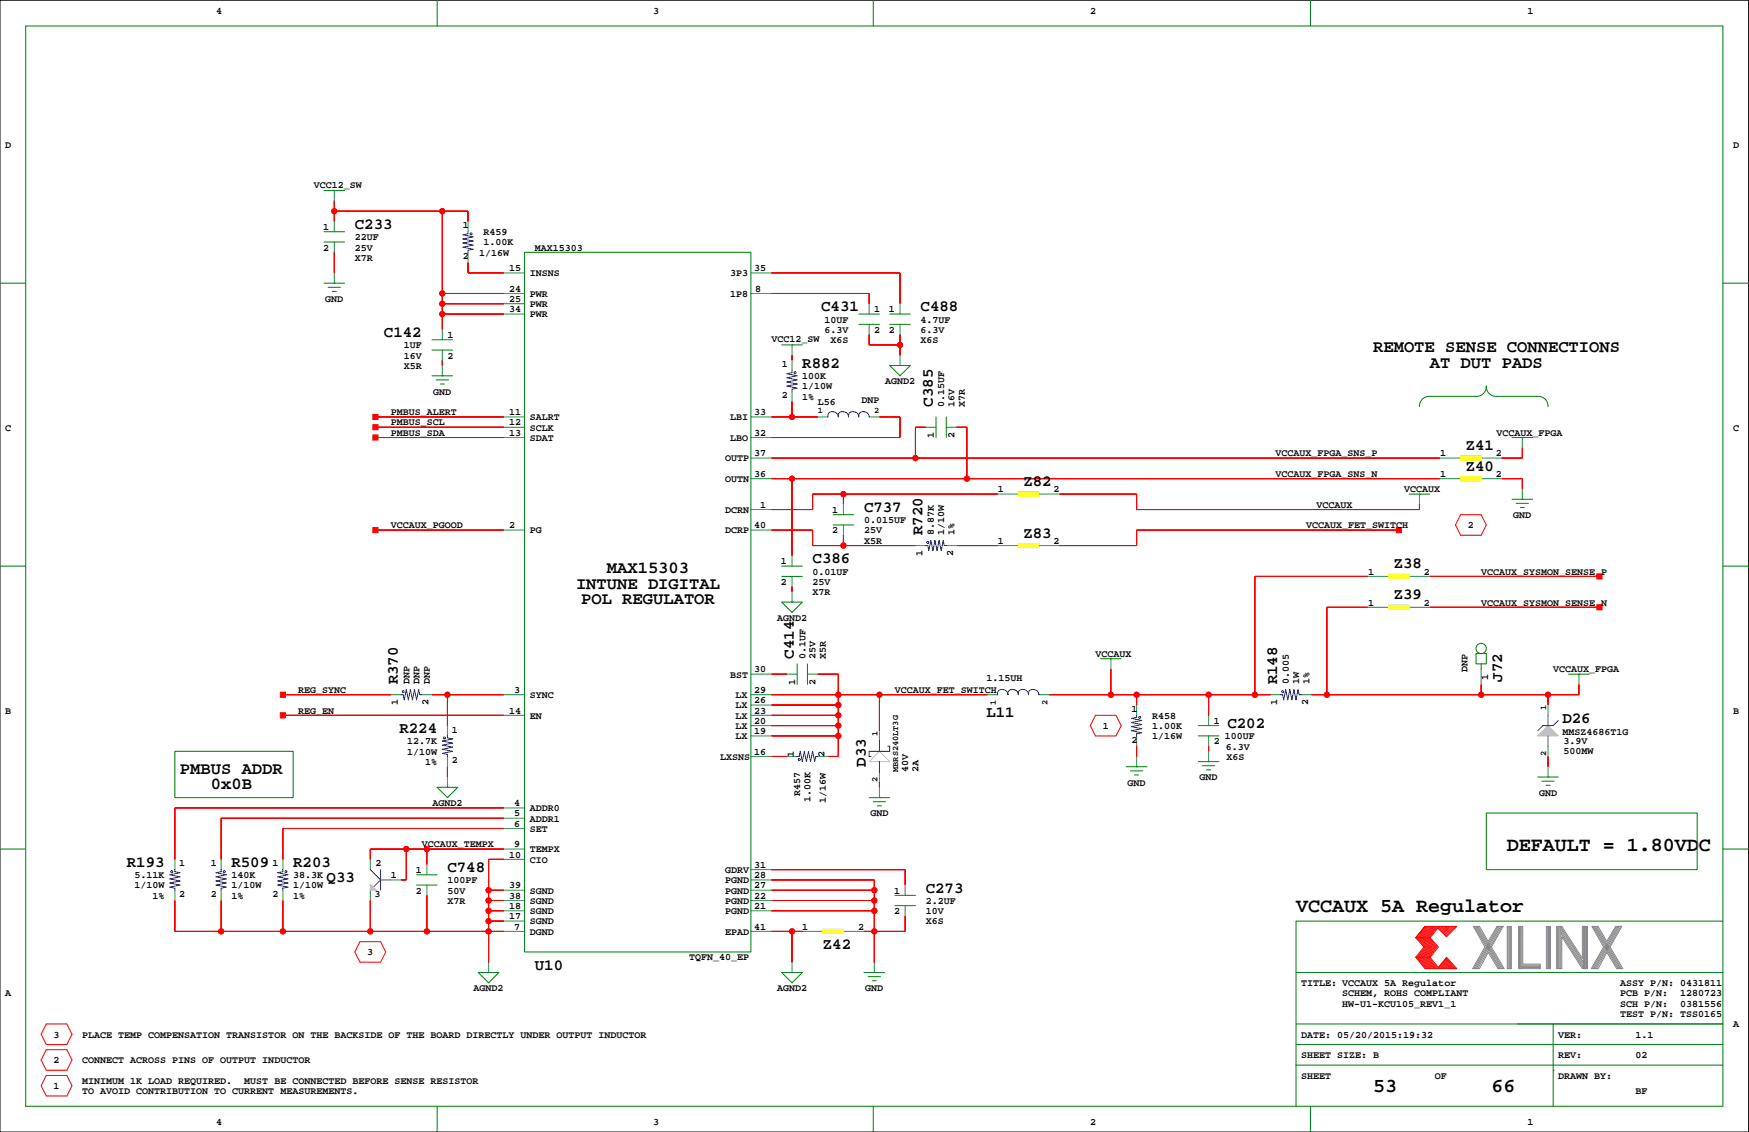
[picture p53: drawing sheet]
<svg xmlns="http://www.w3.org/2000/svg" width="432mm" height="279mm" viewBox="0 0 432 279" stroke-linecap="round" stroke-linejoin="round" font-family="sans-serif">
<defs><g id="words">
<g font-size="4.9">
<text x="372" y="210">DEFAULT = 1.80VDC</text>
<text x="320" y="225.2">VCCAUX 5A Regulator</text>
<text x="339" y="269.6">53</text>
<text x="368.2" y="269.6">66</text>
</g>
<g font-size="4.2">
<text x="339" y="86.9">REMOTE SENSE CONNECTIONS</text>
<text x="353" y="90.7">AT DUT PADS</text>
<text x="149.8" y="141.5">MAX15303</text>
<text x="142.2" y="145.3">INTUNE DIGITAL</text>
<text x="143.5" y="149.1">POL REGULATOR</text>
<text x="44.4" y="191">PMBUS ADDR</text>
<text x="52.1" y="194.8">0x0B</text>
</g>
<g font-size="3.9">
<text x="87.6" y="56.5">C233</text>
<text x="202.7" y="76.8">C431</text>
<text x="227.3" y="76.8">C488</text>
<text x="94.8" y="83.2">C142</text>
<text x="198.1" y="90.8">R882</text>
<text x="230.3" y="100.4" transform="rotate(-90 230.3 100.4)">C385</text>
<text x="361.9" y="111.1">Z41</text>
<text x="252.7" y="120">Z82</text>
<text x="361.9" y="116.2">Z40</text>
<text x="213.3" y="126.3">C737</text>
<text x="227.7" y="132.1" transform="rotate(-90 227.7 132.1)">R720</text>
<text x="252.7" y="132.7">Z83</text>
<text x="200.6" y="139">C386</text>
<text x="344.1" y="140.3">Z38</text>
<text x="344.1" y="147.9">Z39</text>
<text x="196" y="162.6" transform="rotate(-90 196 162.6)">C414</text>
<text x="98.2" y="168.9" transform="rotate(-90 98.2 168.9)">R370</text>
<text x="315.3" y="168.9" transform="rotate(-90 315.3 168.9)">R148</text>
<text x="370.9" y="168.3" transform="rotate(-90 370.9 168.3)">J72</text>
<text x="243.5" y="176.9">L11</text>
<text x="303" y="179.7">C202</text>
<text x="385.7" y="178.5">D26</text>
<text x="98.6" y="180.9">R224</text>
<text x="213.8" y="189.3" transform="rotate(-90 213.8 189.3)">D33</text>
<text x="31.3" y="214">R193</text>
<text x="57.1" y="214">R509</text>
<text x="72.4" y="214">R203</text>
<text x="110.5" y="215.2">C748</text>
<text x="80.6" y="217.8">Q33</text>
<text x="228.5" y="220.3">C273</text>
<text x="132" y="239.3">U10</text>
<text x="203.2" y="234.3">Z42</text>
</g>
<g font-size="2.5">
<text x="53.3" y="3.4">4</text>
<text x="161.3" y="3.4">3</text>
<text x="269.2" y="3.4">2</text>
<text x="377.1" y="3.4">1</text>
<text x="1.3" y="36.4">D</text>
<text x="427.9" y="36.4">D</text>
<text x="77.5" y="46.3">VCC12_SW</text>
<text x="79.8" y="56.8">1</text>
<text x="87.6" y="59.3">22UF</text>
<text x="114.3" y="56.4">1</text>
<text x="119.4" y="58">R459</text>
<text x="79.8" y="61.8">2</text>
<text x="87.6" y="61.8">25V</text>
<text x="87.6" y="64.4">X7R</text>
<text x="114.3" y="64">2</text>
<text x="118.3" y="63.1">1/16W</text>
<text x="119.4" y="60.6">1.00K</text>
<text x="132" y="61.8">MAX15303</text>
<text x="125.7" y="72">24</text>
<text x="125.7" y="66.9">15</text>
<text x="130.8" y="68.2">INSNS</text>
<text x="180.3" y="68.2">3P3</text>
<text x="186.2" y="66.9">35</text>
<text x="186.4" y="72">8</text>
<text x="80.3" y="74.5">GND</text>
<text x="125.7" y="77.1">34</text>
<text x="125.7" y="74.5">25</text>
<text x="130.8" y="73.3">PWR</text>
<text x="130.8" y="75.8">PWR</text>
<text x="180.3" y="73.3">1P8</text>
<text x="215.9" y="77.1">1</text>
<text x="219.4" y="77.1">1</text>
<text x="110.5" y="83.4">1</text>
<text x="130.8" y="78.3">PWR</text>
<text x="203.6" y="79.6">10UF</text>
<text x="203.6" y="82.2">6.3V</text>
<text x="215.9" y="82.2">2</text>
<text x="219.4" y="82.2">2</text>
<text x="227.3" y="79.6">4.7UF</text>
<text x="227.3" y="82.2">6.3V</text>
<text x="99.7" y="86">1UF</text>
<text x="99.7" y="88.5">16V</text>
<text x="110.5" y="88.5">2</text>
<text x="190.5" y="84.4">VCC12_SW</text>
<text x="205.1" y="84.7">X6S</text>
<text x="227.3" y="84.7">X6S</text>
<text x="99.7" y="91">X5R</text>
<text x="193" y="90.7">1</text>
<text x="198.1" y="93.6">100K</text>
<text x="218.5" y="94.9">AGND2</text>
<text x="107" y="97.4">GND</text>
<text x="193" y="98.3">2</text>
<text x="198.1" y="96.1">1/10W</text>
<text x="198.1" y="98.7">1%</text>
<text x="201.9" y="99.9">L56</text>
<text x="212.7" y="99.6">DNP</text>
<text x="233.1" y="100.4" transform="rotate(-90 233.1 100.4)">0.15UF</text>
<text x="235.6" y="100.4" transform="rotate(-90 235.6 100.4)">16V</text>
<text x="238.2" y="100.4" transform="rotate(-90 238.2 100.4)">X7R</text>
<text x="1.3" y="106.3">C</text>
<text x="96.5" y="105">PMBUS_SCL</text>
<text x="96.5" y="107.5">PMBUS_SDA</text>
<text x="96.5" y="102.5">PMBUS_ALERT</text>
<text x="125.7" y="102.5">11</text>
<text x="125.7" y="107.5">13</text>
<text x="125.7" y="105">12</text>
<text x="130.8" y="106.3">SCLK</text>
<text x="130.8" y="103.7">SALRT</text>
<text x="180.3" y="103.7">LBI</text>
<text x="186.2" y="107.5">32</text>
<text x="186.2" y="102.5">33</text>
<text x="369.5" y="107.5">VCCAUX_FPGA</text>
<text x="427.9" y="106.3">C</text>
<text x="130.8" y="108.8">SDAT</text>
<text x="179" y="113.9">OUTP</text>
<text x="180.3" y="108.8">LBO</text>
<text x="186.2" y="112.6">37</text>
<text x="230.6" y="108.2" transform="rotate(-90 230.6 108.2)">1</text>
<text x="235.6" y="108.2" transform="rotate(-90 235.6 108.2)">2</text>
<text x="314.9" y="112.6">VCCAUX_FPGA_SNS_P</text>
<text x="355.5" y="112.6">1</text>
<text x="369.3" y="112.6">2</text>
<text x="179" y="119">OUTN</text>
<text x="186.2" y="117.7">36</text>
<text x="314.9" y="117.7">VCCAUX_FPGA_SNS_N</text>
<text x="355.5" y="117.7">1</text>
<text x="369.3" y="117.7">2</text>
<text x="187.7" y="125.3">1</text>
<text x="246.3" y="121.5">1</text>
<text x="260.1" y="121.5">2</text>
<text x="325" y="125.3">VCCAUX</text>
<text x="346.6" y="121.5">VCCAUX</text>
<text x="96.5" y="130.4">VCCAUX_PGOOD</text>
<text x="125.7" y="130.4">2</text>
<text x="130.8" y="131.7">PG</text>
<text x="179" y="126.6">DCRN</text>
<text x="179" y="131.7">DCRP</text>
<text x="186.2" y="130.4">40</text>
<text x="205.5" y="131.7">2</text>
<text x="205.5" y="126.6">1</text>
<text x="213.3" y="129.1">0.015UF</text>
<text x="213.3" y="131.7">25V</text>
<text x="322.5" y="130.4">VCCAUX_FET_SWITCH</text>
<text x="362.4" y="130.4">2</text>
<text x="373.6" y="127.9">GND</text>
<text x="213.3" y="134.2">X5R</text>
<text x="227.7" y="137.2" transform="rotate(-90 227.7 137.2)">1</text>
<text x="230.6" y="132.1" transform="rotate(-90 230.6 132.1)">8.87K</text>
<text x="233.1" y="132.1" transform="rotate(-90 233.1 132.1)">1/10W</text>
<text x="235.3" y="137.2" transform="rotate(-90 235.3 137.2)">2</text>
<text x="235.6" y="132.1" transform="rotate(-90 235.6 132.1)">1%</text>
<text x="246.3" y="134.2">1</text>
<text x="260.1" y="134.2">2</text>
<text x="192.8" y="139.3">1</text>
<text x="200.6" y="141.8">0.01UF</text>
<text x="337.7" y="141.8">1</text>
<text x="351.5" y="141.8">2</text>
<text x="365.7" y="141.8">VCCAUX_SYSMON_SENSE_P</text>
<text x="192.8" y="144.4">2</text>
<text x="200.6" y="144.4">25V</text>
<text x="200.6" y="146.9">X7R</text>
<text x="337.7" y="149.4">1</text>
<text x="351.5" y="149.4">2</text>
<text x="365.7" y="149.4">VCCAUX_SYSMON_SENSE_N</text>
<text x="191.8" y="153.3">AGND2</text>
<text x="180.3" y="167.2">BST</text>
<text x="186.2" y="166">30</text>
<text x="198.8" y="162.6" transform="rotate(-90 198.8 162.6)">0.1UF</text>
<text x="201.4" y="162.6" transform="rotate(-90 201.4 162.6)">25V</text>
<text x="203.9" y="162.6" transform="rotate(-90 203.9 162.6)">X5R</text>
<text x="243.5" y="168">1.15UH</text>
<text x="270.4" y="162.1">VCCAUX</text>
<text x="362.3" y="165.8" transform="rotate(-90 362.3 165.8)">DNP</text>
<text x="367.4" y="167.9" transform="rotate(-90 367.4 167.9)">1</text>
<text x="383.5" y="166">VCCAUX_FPGA</text>
<text x="73.6" y="171">REG_SYNC</text>
<text x="101.1" y="168.9" transform="rotate(-90 101.1 168.9)">DNP</text>
<text x="103.6" y="168.9" transform="rotate(-90 103.6 168.9)">DNP</text>
<text x="106.1" y="168.9" transform="rotate(-90 106.1 168.9)">DNP</text>
<text x="127" y="171">3</text>
<text x="130.8" y="172.3">SYNC</text>
<text x="181.6" y="172.3">LX</text>
<text x="186.2" y="173.6">26</text>
<text x="186.2" y="171">29</text>
<text x="196.3" y="169.1" transform="rotate(-90 196.3 169.1)">1</text>
<text x="201.4" y="169.1" transform="rotate(-90 201.4 169.1)">2</text>
<text x="220.9" y="171">VCCAUX_FET_SWITCH</text>
<text x="318.2" y="168.9" transform="rotate(-90 318.2 168.9)">0.005</text>
<text x="320.7" y="168.9" transform="rotate(-90 320.7 168.9)">1W</text>
<text x="323.3" y="168.9" transform="rotate(-90 323.3 168.9)">1%</text>
<text x="1.3" y="176.1">B</text>
<text x="73.6" y="176.1">REG_EN</text>
<text x="98.2" y="174" transform="rotate(-90 98.2 174)">1</text>
<text x="105.8" y="174" transform="rotate(-90 105.8 174)">2</text>
<text x="125.7" y="176.1">14</text>
<text x="130.8" y="177.4">EN</text>
<text x="181.6" y="179.9">LX</text>
<text x="181.6" y="177.4">LX</text>
<text x="181.6" y="174.8">LX</text>
<text x="186.2" y="178.7">20</text>
<text x="186.2" y="176.1">23</text>
<text x="272.2" y="179.9">1</text>
<text x="279.3" y="175.7">1</text>
<text x="284.4" y="177.4">R458</text>
<text x="284.4" y="179.9">1.00K</text>
<text x="299.7" y="178.7">1</text>
<text x="315.3" y="174" transform="rotate(-90 315.3 174)">1</text>
<text x="322.9" y="174" transform="rotate(-90 322.9 174)">2</text>
<text x="427.9" y="176.1">B</text>
<text x="100.5" y="183.7">12.7K</text>
<text x="111.5" y="180.8">1</text>
<text x="181.6" y="182.5">LX</text>
<text x="186.2" y="181.2">19</text>
<text x="279.3" y="183.4">2</text>
<text x="284.4" y="182.5">1/16W</text>
<text x="299.7" y="183.7">2</text>
<text x="302.4" y="182.5">100UF</text>
<text x="302.6" y="185">6.3V</text>
<text x="385.7" y="181.3">MMSZ4686T1G</text>
<text x="386" y="183.6">3.9V</text>
<text x="100.5" y="186.3">1/10W</text>
<text x="105" y="188.8">1%</text>
<text x="111.5" y="188.4">2</text>
<text x="177.8" y="187.5">LXSNS</text>
<text x="186.2" y="186.3">16</text>
<text x="196" y="186.9" transform="rotate(-90 196 186.9)">1</text>
<text x="203.6" y="186.9" transform="rotate(-90 203.6 186.9)">2</text>
<text x="224.2" y="190.5" transform="rotate(-90 224.2 190.5)">40V</text>
<text x="226.8" y="190.5" transform="rotate(-90 226.8 190.5)">2A</text>
<text x="302.8" y="187.5">X6S</text>
<text x="386" y="186.2">500MW</text>
<text x="197.6" y="196.4" transform="rotate(-90 197.6 196.4)">R457</text>
<text x="200.1" y="197.9" transform="rotate(-90 200.1 197.9)">1.00K</text>
<text x="278.4" y="193.9">GND</text>
<text x="296.2" y="192.6">GND</text>
<text x="380" y="196.4">GND</text>
<text x="106.8" y="199">AGND2</text>
<text x="127" y="199">4</text>
<text x="127" y="201.5">5</text>
<text x="130.8" y="202.8">ADDR1</text>
<text x="130.8" y="200.2">ADDR0</text>
<text x="203.9" y="198.1" transform="rotate(-90 203.9 198.1)">1/16W</text>
<text x="214.9" y="201.5">GND</text>
<text x="104.1" y="209.1">VCCAUX_TEMPX</text>
<text x="127" y="209.1">9</text>
<text x="127" y="204">6</text>
<text x="130.8" y="205.3">SET</text>
<text x="44.2" y="213.8">1</text>
<text x="52.1" y="213.8">1</text>
<text x="67.3" y="213.8">1</text>
<text x="92.7" y="213.8">2</text>
<text x="102.6" y="215.5">1</text>
<text x="125.7" y="211.7">10</text>
<text x="130.8" y="210.4">TEMPX</text>
<text x="130.8" y="212.9">CIO</text>
<text x="179" y="215.5">GDRV</text>
<text x="186.2" y="214.2">31</text>
<text x="33.2" y="216.7">5.11K</text>
<text x="33.2" y="219.3">1/10W</text>
<text x="37.7" y="221.8">1%</text>
<text x="44.2" y="221.5">2</text>
<text x="52.1" y="221.5">2</text>
<text x="57.1" y="221.8">1%</text>
<text x="57.1" y="219.3">1/10W</text>
<text x="57.1" y="216.7">140K</text>
<text x="67.3" y="221.5">2</text>
<text x="72.4" y="216.7">38.3K</text>
<text x="72.4" y="219.3">1/10W</text>
<text x="72.4" y="221.8">1%</text>
<text x="92.5" y="221.5">3</text>
<text x="96.5" y="216.7">1</text>
<text x="102.6" y="220.6">2</text>
<text x="110.5" y="220.6">50V</text>
<text x="110.5" y="218">100PF</text>
<text x="125.7" y="221.8">38</text>
<text x="125.7" y="219.3">39</text>
<text x="130.8" y="220.6">SGND</text>
<text x="179" y="220.6">PGND</text>
<text x="179" y="218">PGND</text>
<text x="186.2" y="216.7">28</text>
<text x="186.2" y="219.3">27</text>
<text x="186.2" y="221.8">22</text>
<text x="220.7" y="220.6">1</text>
<text x="110.5" y="223.1">X7R</text>
<text x="125.7" y="226.9">17</text>
<text x="125.7" y="224.4">18</text>
<text x="130.8" y="225.6">SGND</text>
<text x="130.8" y="223.1">SGND</text>
<text x="179" y="225.6">PGND</text>
<text x="179" y="223.1">PGND</text>
<text x="186.2" y="224.4">21</text>
<text x="220.7" y="225.6">2</text>
<text x="228.5" y="223.1">2.2UF</text>
<text x="228.5" y="225.6">10V</text>
<text x="127" y="229.4">7</text>
<text x="130.8" y="230.7">DGND</text>
<text x="130.8" y="228.2">SGND</text>
<text x="179" y="230.7">EPAD</text>
<text x="186.2" y="229.4">41</text>
<text x="198.1" y="229.4">1</text>
<text x="211.8" y="229.4">2</text>
<text x="228.5" y="228.2">X6S</text>
<text x="90.7" y="235.8">3</text>
<text x="170.1" y="237.1">TQFN_40_EP</text>
<text x="1.3" y="245.9">A</text>
<text x="116.9" y="244.7">AGND2</text>
<text x="191.8" y="244.7">AGND2</text>
<text x="213.6" y="244.7">GND</text>
<text x="321.2" y="243.4">TITLE: VCCAUX 5A Regulator</text>
<text x="331.4" y="245.9">SCHEM, ROHS COMPLIANT</text>
<text x="400" y="243.4">ASSY P/N: 0431811</text>
<text x="400" y="245.9">PCB P/N:</text>
<text x="414.8" y="245.9">1280723</text>
<text x="331.4" y="248.5">HW-U1-KCU105_REV1_1</text>
<text x="400" y="251">TEST P/N: TSS0165</text>
<text x="400" y="248.5">SCH P/N:</text>
<text x="414.8" y="248.5">0381556</text>
<text x="13.2" y="256.1">3</text>
<text x="20.3" y="256.1">PLACE TEMP COMPENSATION TRANSISTOR ON THE BACKSIDE OF THE BOARD DIRECTLY UNDER OUTPUT INDUCTOR</text>
<text x="321.2" y="256.1">DATE: 05/20/2015:19:32</text>
<text x="384.7" y="256.1">VER:</text>
<text x="403.8" y="256.1">1.1</text>
<text x="427.9" y="253.6">A</text>
<text x="13.2" y="262.5">2</text>
<text x="20.3" y="262.5">CONNECT ACROSS PINS OF OUTPUT INDUCTOR</text>
<text x="321.2" y="261.2">SHEET SIZE: B</text>
<text x="384.7" y="261.2">REV:</text>
<text x="403.8" y="261.2">02</text>
<text x="13.2" y="268.8">1</text>
<text x="20.3" y="267.5">MINIMUM 1K LOAD REQUIRED.</text>
<text x="60.3" y="267.5">MUST BE CONNECTED BEFORE SENSE RESISTOR</text>
<text x="321.2" y="266.3">SHEET</text>
<text x="354.2" y="266.3">OF</text>
<text x="384.7" y="266.3">DRAWN BY:</text>
<text x="20.3" y="270.1">TO AVOID CONTRIBUTION TO CURRENT MEASUREMENTS.</text>
<text x="403.8" y="270.1">BF</text>
<text x="53.3" y="277.7">4</text>
<text x="161.3" y="277.7">3</text>
<text x="269.2" y="277.7">2</text>
<text x="377.1" y="277.7">1</text>
</g>
<g font-size="2.1">
<text x="201.9" y="101.9">1</text>
<text x="215.9" y="101.9">2</text>
<text x="245.9" y="174" transform="rotate(-90 245.9 174)">1</text>
<text x="258.6" y="174" transform="rotate(-90 258.6 174)">2</text>
<text x="381.7" y="175.3" transform="rotate(-90 381.7 175.3)">1</text>
<text x="216.7" y="181.6" transform="rotate(-90 216.7 181.6)">1</text>
<text x="221.8" y="190.5" transform="rotate(-90 221.8 190.5)">MBRS240LT3G</text>
<text x="381.7" y="186.7" transform="rotate(-90 381.7 186.7)">2</text>
<text x="216.7" y="193.1" transform="rotate(-90 216.7 193.1)">2</text>
</g>
</g></defs>
<path d="M0 .1h431.7v279.3h-431.7z" fill="none" stroke="#000" stroke-width=".25"/>
<g fill="none" stroke="#008000" stroke-width=".25">
<path d="M6.3 6.4h419.1v266.7h-419.1zM107.9 .1v6.3M215.6 .1v6.3M323.5 .1v6.3M80 47h5.1M80 59.7h5.1M80 57.2h5.1M82.5 47h.1M0 69.9h6.3M80 69.9h5.1M81 70.9h3.1M82 71.9h1"/>
<path d="M82.5 69.9h.1M129.5 62.3h55.9v172.7h-55.9zM212 77.5h5.1M219.7 77.5h5M425.4 69.9h6.3M106.7 92.8h5M106.7 86.4h5M106.7 83.9h5M107.7 93.8h3M108.7 94.8h1M109.2 92.8h.1M193 85.1h5.1"/>
<path d="M195.5 85.1h.1M212 80.1h5.1M219.7 90.2h5l-2.5 2.6zM219.7 80.1h5M222.2 90.2h.1M231.1 102.9v5.1M233.6 102.9v5.1M350.4 100.4a2.42 2.42 0 0 1 2.6-2.6h11.4a2.42 2.42 0 0 0 2.5-2.5 2.42 2.42 0 0 0 2.6 2.5h10.1a2.42 2.42 0 0 1 2.6 2.6M373.3 108h5.1M375.8 108h.1M0 139.7h6.3M193 139.7h5.1"/>
<path d="M205.7 129.6h5.1M205.7 127h5.1M347.9 122h5.1M350.4 122h.1M373.3 123.2h5.1M374.3 124.2h3.1M375.3 125.3h1M375.8 123.2h.1M425.4 139.7h6.3M193 148.6h5.1l-2.6 2.6zM193 142.3h5.1M195.5 148.6h.1"/>
<path d="M196.8 163.9v5M199.3 163.9v5M271.7 162.6h5.1M274.3 162.6h.1M295.8 179.1h5.1M364.4 161.3h2.5v2.6h-2.5zM365.7 163.9v1.2M387.3 166.4h5M389.8 166.4h.1M43.2 185.4h29.2v11.5h-29.2zM107.9 194.3h5.1l-2.5 2.6zM110.5 194.3h.1"/>
<path d="M214.6 196.9h5.1M215.6 197.9h3M216.6 198.9h1M217.1 196.9h.1M278.1 189.3h5M279.1 190.3h3M280.1 191.3h1M280.6 189.3h.1M295.8 188h5.1M295.8 181.6h5.1M296.9 189h3M297.9 190h1"/>
<path d="M298.4 188h.1M379.6 191.8h5.1M380.7 192.8h3M381.7 193.8h1M382.2 191.8h.1M0 209.6h6.3M102.8 218.5h5.1M102.8 215.9h5.1M366.9 200.7h52.1v13.9h-52.1zM425.4 209.6h6.3M220.9 223.5h5.1M220.9 221h5.1"/>
<path d="M425.4 227.3h-105.4v35.6M118.1 240h5.1l-2.6 2.6zM120.6 240h.1M193 240h5.1l-2.6 2.6zM195.5 240h.1M213.3 240h5.1M214.3 241.1h3.1M215.3 242.1h1.1M215.9 240h.1M320 257.8h105.4M320 252.7h105.4M320 240h105.4"/>
<path d="M383.5 252.7v20.4M107.9 273.1v6.3M215.6 273.1v6.3M320 262.9v10.2M320 262.9h105.4M323.5 273.1v6.3M383.5 264.2h.1"/>
<circle cx="365.7" cy="160" r="1.27"/>
</g>
<g fill="none" stroke="#f00" stroke-width=".25">
<path d="M82.5 49.6v5.1M82.5 52.1h33v2.6M109.2 52.1v29.2M82.5 62.3v5.1M109.2 72.4h15.2M109.2 75h15.2M109.2 77.5h15.2M115.5 64.8v2.6h8.9M190.5 67.4h31.7v7.6M190.5 72.4h24.1v2.6M109.2 88.9v1.3M195.5 87.7v1.2"/>
<path d="M195.5 99.1v3.8M214.6 82.6v2.5h7.6M222.2 82.6v5.1M92.7 108h31.7M92.7 102.9h31.7M92.7 105.4h31.7M190.5 102.9h11.4M190.5 118.1h165M190.5 113.1h165M195.5 118.1v19.1M217.1 102.9h5.1v5.1h-31.7M228.5 105.4h-2.5v7.7"/>
<path d="M236.2 105.4h2.5v12.7M370.8 118.1h5v2.6M375.8 110.5v2.6h-5M92.7 130.8h31.7M190.5 130.8h10.1v3.9h25.4M208.2 122v2.5M208.2 132.1v2.6M236.2 134.7h10.1M246.3 122h-45.7v3.8h-10.1M261.6 122h19v3.8h69.8v-1.3M345.4 130.8h-64.8v3.9h-19M360.6 127h5.1l1.2 2.6-1.2 2.5h-5.1l-1.3-2.5z"/>
<path d="M195.5 144.8v1.3M337.7 149.9h-10.1v21.6M337.7 142.3h-27.9v29.2M353 149.9h41.9M353 142.3h41.9M69.8 176.6h54.6M69.8 171.5h26.7M106.7 171.5h17.7M110.5 171.5v7.6M190.5 176.6h16.5M190.5 166.4h3.8M190.5 171.5h53.3"/>
<path d="M190.5 174h16.5M190.5 179.1h16.5M201.9 166.4h5.1v20.3h-2.6M217.1 171.5v8.9M259 171.5h54.6M270.4 176.6h5.1l1.3 2.5-1.3 2.5h-5.1l-1.2-2.5zM274.3 165.1v6.4M280.6 171.5v2.5M298.4 171.5v5.1M365.7 168.9v2.6M382.2 171.5v2.5M389.8 168.9v2.6h-66"/>
<path d="M110.5 189.3v2.5M124.4 199.4h-81.2v12.7M190.5 181.6h16.5M190.5 186.7h3.8M217.1 193.1v1.2M280.6 184.2v2.5M298.4 184.2v1.2M382.2 186.7v2.6M100.3 209.6v7.6h-1.3M105.4 209.6v3.8M120.6 219.7h3.8M124.4 204.5h-54.6v7.6"/>
<path d="M124.4 201.9h-69.8v10.2M124.4 209.6h-33v2.5M124.4 212.1h-3.8v25.4M190.5 214.6h33v3.9M190.5 219.7h25.4M190.5 217.2h25.4v20.3M43.2 222.3v7.6h81.2M54.6 222.3v7.6M69.8 222.3v7.6M88.9 232.4h5.1l1.2 2.6-1.2 2.5h-5.1l-1.3-2.5zM91.4 222.3v7.6M105.4 221v8.9"/>
<path d="M120.6 224.8h3.8M120.6 222.3h3.8M120.6 227.3h3.8M190.5 229.9h7.6M190.5 224.8h25.4M190.5 222.3h25.4M195.5 229.9v7.6M223.5 226.1v3.8h-10.2M349.5 236.3h3.6M349.9 231.5l1.9 2.2-2 2.6 2.2 2.8M350.1 236.3l2.2 2.8M350.2 231.5l1.9 2.3-2 2.5"/>
<path d="M350.4 236.3l2.2 2.8M350.5 231.5l1.9 2.3-2 2.5M350.6 236.3l2.3 2.7M350.8 231.5l1.9 2.3-2 2.5M351 236.3l2.2 2.8M351.1 231.5l1.9 2.3-2 2.5M351.3 236.3l2.2 2.8M351.4 231.5l1.9 2.3-2 2.5M351.6 236.3l2.2 2.8M351.7 231.5l1.9 2.2M351.8 228.7l-2.3 2.8 2.3-2.8h7.9l-2.6 2.5-2.1-2.1-1.9 2.4 2 2.2-2 2.6 2 2.5 2-2.5 2.6 2.8h-7.9l-2.3-2.8M351.9 236.3l2.2 2.8"/>
<path d="M352 231.5l1.9 2.2M352.1 228.7l-2.2 2.7M352.2 236.3l2.2 2.8M352.3 231.5l1.9 2.3-2 2.5M352.4 228.7l-2.2 2.7M352.5 236.3l2.2 2.8M352.6 231.5l1.9 2.2M352.7 228.7l-2.2 2.7M352.8 236.3l2.2 2.8M352.8 231.5l2 2.2M353 228.7l-2.2 2.7M353.1 231.5h-3.6l2.1 2.2-2.1 2.6"/>
<path d="M353.2 228.7l-2.1 2.7M353.6 233.8l-2 2.5M353.6 228.7l-2.2 2.7M353.8 228.7l-2.1 2.7M353.9 233.8l-1.9 2.4M354.1 228.7l-2.1 2.7M354.4 228.7l-2.1 2.7M354.5 233.8l-2 2.5M354.7 228.7l-2.1 2.7M354.8 233.8l-2 2.5M355 228.7l-2.1 2.7M355.2 238.8l.2 .3"/>
<path d="M355.3 238.6l.4 .5M355.4 228.7l-.4 .4M355.4 238.4l.6 .7M355.6 238.3l.7 .8M355.7 238.1l.9 1M355.7 228.7l-.5 .5M355.9 237.9l1 1.2M356 237.8l1.2 1.3M356.1 228.7l-.8 .7M356.1 237.6l1.4 1.4M356.3 237.4l1.5 1.7M356.4 237.2l1.6 1.9"/>
<path d="M356.5 228.7l-1 .9M356.5 237.1l1.8 2M356.7 236.9l1.9 2.2M356.8 236.7l2.1 2.4M356.8 228.7l-1.1 1.1M356.9 236.6l2.3 2.5M357.1 236.5l2.3 2.6M357.2 228.7l-1.3 1.2M357.5 228.7l-1.4 1.4M357.8 228.7l-1.6 1.6M358.2 228.7l-1.8 1.7M358.5 228.7l-1.9 1.9"/>
<path d="M359 228.7l-2.2 2.1M359.3 228.7l-2.3 2.3M11.4 252.7h5.1l1.3 2.6-1.3 2.5h-5.1l-1.2-2.5zM11.4 259.1h5.1l1.3 2.5-1.3 2.6h-5.1l-1.2-2.6zM11.4 265.4h5.1l1.3 2.6-1.3 2.5h-5.1l-1.2-2.5z"/>
<circle cx="82.5" cy="52.1" r=".63"/>
<circle cx="109.2" cy="52.1" r=".63"/>
<circle cx="109.2" cy="75" r=".63"/>
<circle cx="109.2" cy="72.4" r=".63"/>
<circle cx="109.2" cy="77.5" r=".63"/>
<circle cx="222.2" cy="85.1" r=".63"/>
<circle cx="195.5" cy="102.9" r=".63"/>
<circle cx="195.5" cy="118.1" r=".63"/>
<circle cx="226" cy="113.1" r=".63"/>
<circle cx="238.7" cy="118.1" r=".63"/>
<circle cx="208.2" cy="122" r=".63"/>
<circle cx="208.2" cy="134.7" r=".63"/>
<circle cx="110.5" cy="171.5" r=".63"/>
<circle cx="207" cy="174" r=".63"/>
<circle cx="207" cy="171.5" r=".63"/>
<circle cx="207" cy="179.1" r=".63"/>
<circle cx="207" cy="176.6" r=".63"/>
<circle cx="217.1" cy="171.5" r=".63"/>
<circle cx="274.3" cy="171.5" r=".63"/>
<circle cx="280.6" cy="171.5" r=".63"/>
<circle cx="298.4" cy="171.5" r=".63"/>
<circle cx="309.8" cy="171.5" r=".63"/>
<circle cx="327.6" cy="171.5" r=".63"/>
<circle cx="365.7" cy="171.5" r=".63"/>
<circle cx="382.2" cy="171.5" r=".63"/>
<circle cx="207" cy="181.6" r=".63"/>
<circle cx="100.3" cy="209.6" r=".63"/>
<circle cx="105.4" cy="209.6" r=".63"/>
<circle cx="120.6" cy="219.7" r=".63"/>
<circle cx="215.9" cy="219.7" r=".63"/>
<circle cx="54.6" cy="229.9" r=".63"/>
<circle cx="69.8" cy="229.9" r=".63"/>
<circle cx="91.4" cy="229.9" r=".63"/>
<circle cx="105.4" cy="229.9" r=".63"/>
<circle cx="120.6" cy="229.9" r=".63"/>
<circle cx="120.6" cy="227.3" r=".63"/>
<circle cx="120.6" cy="224.8" r=".63"/>
<circle cx="120.6" cy="222.3" r=".63"/>
<circle cx="195.5" cy="229.9" r=".63"/>
<circle cx="215.9" cy="229.9" r=".63"/>
<circle cx="215.9" cy="222.3" r=".63"/>
<circle cx="215.9" cy="224.8" r=".63"/>
</g>
<g fill="none" stroke="#848684" stroke-width=".25">
<path d="M364 228.7l6.1 10.4M364.3 228.7l6.1 10.4M364.6 228.7l6.1 10.4M364.9 228.7l6.1 10.4M367.4 232.3l-2.1-3.6h-1.6l2.9 5-3 5.4h1.7l2.1-4 2.4 4h1.6l-3.2-5.4M369.6 228.7l-2.2 3.6M369.8 228.7l-5.9 10.4M370.2 228.7l-6 10.4M370.5 228.7l-6 10.4M370.8 228.7l-6 10.4M371.1 228.7h-1.5h1.5l-2.9 5M372.1 228.7h1v10.4h-1z"/>
<path d="M372.4 228.7v10.4M372.6 228.7v10.4M372.9 228.7v10.4M374.9 228.7h1v9.3h4.3v1.1h-5.3zM375.1 228.7v10.4M375.4 228.7v10.4M375.7 228.7v10.4M375.7 238.2h4.5M375.7 238.5h4.5M375.7 238.8h4.5M381.8 228.7h1v10.4h-1zM382 228.7v10.4"/>
<path d="M382.3 228.7v10.4M382.5 228.7v10.4M384.3 228.7h1.3l5.1 7.8v-7.8h1.2v10.4h-1.2l-5.1-7.9v7.9h-1.3zM384.5 228.7v10.4M384.8 228.7v10.4M385.1 228.7v10.4M385.3 228.7v10.4M385.3 230.3l5.6 8.7M385.3 229.8l5.6 8.7M385.3 229.2l5.6 8.7M385.3 228.8l5.6 8.7M390.9 228.7v10.4"/>
<path d="M391.2 228.7v10.4M391.5 228.7v10.4M391.7 228.6v10.4M393.3 228.7l6.1 10.4M393.6 228.7l6.1 10.4M393.9 228.7l6.1 10.4M394.2 228.7l6.1 10.4M396.7 232.3l-2.1-3.6h-1.6l2.9 5-3 5.4M397.5 233.7l3.2 5.4h-1.6l-2.4-4-2.2 4h-1.6M398.9 228.7l-2.2 3.6M399.1 228.7l-6 10.4M399.4 228.7l-5.9 10.4"/>
<path d="M399.7 228.7l-5.9 10.4M400.1 228.7l-6 10.4M400.4 228.7h-1.5h1.5l-2.9 5"/>
</g>
<g fill="none" stroke="#008080" stroke-width=".25">
<path d="M82.5 47v2.6M82.5 54.7v2.5M82.5 59.7v2.6M115.5 54.7v2.5M82.5 67.4v2.5M115.5 62.3v2.5M124.4 67.4h5.1M124.4 72.4h5.1M124.4 75h5.1M124.4 77.5h5.1M185.4 67.4h5.1M185.4 72.4h5.1"/>
<path d="M214.6 75v2.5M222.2 75v2.5M109.2 81.3v2.6M109.2 86.4v2.5M109.2 90.2v2.6M195.5 85.1v2.6M195.5 88.9v2.6M195.5 96.6v2.5M214.6 80.1v2.5M222.2 80.1v2.5M222.2 87.7v2.5M124.4 102.9h5.1"/>
<path d="M124.4 105.4h5.1M124.4 108h5.1M185.4 102.9h5.1M185.4 113.1h5.1M185.4 118.1h5.1M185.4 108h5.1M201.9 102.9h2.5M214.6 102.9h2.5M228.5 105.4h2.6M233.6 105.4h2.6M355.5 113.1h5.1M355.5 118.1h5.1"/>
<path d="M365.7 113.1h5.1M365.7 118.1h5.1M375.8 108v2.5M124.4 130.8h5.1M185.4 130.8h5.1M185.4 125.8h5.1M195.5 137.2v2.5M208.2 124.5v2.5M208.2 129.6v2.5M226 134.7h2.5M233.6 134.7h2.6M246.3 122h5.1"/>
<path d="M246.3 134.7h5.1M256.5 122h5.1M256.5 134.7h5.1M350.4 122v2.5M375.8 120.7v2.5M195.5 142.3v2.5M195.5 146.1v2.5M337.7 149.9h5.1M337.7 142.3h5.1M347.9 149.9h5.1M347.9 142.3h5.1M96.5 171.5h2.5"/>
<path d="M104.1 171.5h2.6M110.5 179.1v2.5M124.4 171.5h5.1M124.4 176.6h5.1M185.4 171.5h5.1M185.4 176.6h5.1M185.4 166.4h5.1M185.4 179.1h5.1M185.4 174h5.1M194.3 166.4h2.5M199.3 166.4h2.6M243.8 171.5h2.5"/>
<path d="M256.5 171.5h2.5M274.3 162.6v2.5M280.6 174v2.6M298.4 176.6v2.5M313.6 171.5h2.6M321.2 171.5h2.6M365.7 165.1v3.8M382.2 174v2.6M389.8 166.4v2.5M110.5 186.7v2.6M110.5 191.8v2.5M124.4 199.4h5.1"/>
<path d="M185.4 186.7h5.1M185.4 181.6h5.1M194.3 186.7h2.5M201.9 186.7h2.5M217.1 180.4v2.5M217.1 190.5v2.6M217.1 194.3v2.6M280.6 181.6v2.6M280.6 186.7v2.6M298.4 181.6v2.6M298.4 185.4v2.6M382.2 184.2v2.5"/>
<path d="M382.2 189.3v2.5M43.2 212.1v2.5M43.2 219.7v2.6M54.6 212.1v2.5M54.6 219.7v2.6M69.8 212.1v2.5M69.8 219.7v2.6M91.4 212.1v2.5M91.4 219.7v2.6M96.5 217.2h2.5M105.4 213.4v2.5M105.4 218.5v2.5"/>
<path d="M124.4 219.7h5.1M124.4 204.5h5.1M124.4 201.9h5.1M124.4 209.6h5.1M124.4 212.1h5.1M185.4 217.2h5.1M185.4 219.7h5.1M185.4 214.6h5.1M223.5 218.5v2.5M120.6 237.5v2.5M124.4 229.9h5.1M124.4 224.8h5.1"/>
<path d="M124.4 222.3h5.1M124.4 227.3h5.1M185.4 229.9h5.1M185.4 224.8h5.1M185.4 222.3h5.1M195.5 237.5v2.5M198.1 229.9h5.1M208.2 229.9h5.1M215.9 237.5v2.5M223.5 223.5v2.6"/>
</g>
<g fill="none" stroke="#00f" stroke-width=".25">
<path d="M115.5 57.2v.5l-1.2 .3 2.5 .5-2.5 .5 2.5 .5-2.5 .5 2.5 .5-2.5 .5 2.5 .5-1.3 .3v.5M195.5 91.5v.5l-1.2 .2 2.5 .6-2.5 .5 2.5 .5-2.5 .5 2.5 .5-2.5 .5 2.5 .5-1.3 .3v.5M214.6 102.9a1.27 1.27 0 0 0-1.3-1.3 1.27 1.27 0 0 0-1.3 1.3 1.27 1.27 0 0 0-1.2-1.3 1.27 1.27 0 0 0-1.3 1.3 1.27 1.27 0 0 0-1.3-1.3 1.27 1.27 0 0 0-1.2 1.3 1.27 1.27 0 0 0-1.3-1.3 1.27 1.27 0 0 0-1.3 1.3M228.5 134.7h.6l.2 1.2 .5-2.5 .5 2.5 .5-2.5 .5 2.5 .5-2.5 .6 2.5 .5-2.5 .2 1.3h.5M99 171.5h.5l.3 1.2 .5-2.5 .5 2.5 .5-2.5 .5 2.5 .5-2.5 .5 2.5 .6-2.5 .2 1.3h.5M247.6 170.2a1.27 1.27 0 0 1 1.3 1.3 1.11 1.11 0 0 1 .4-1.2 1.11 1.11 0 0 1 1.2 0 1.27 1.27 0 0 1 .9 1.2 1.11 1.11 0 0 1 .4-1.2 1.11 1.11 0 0 1 1.3 0 1.27 1.27 0 0 1 .8 1.2 1.11 1.11 0 0 1 .5-1.2 1.11 1.11 0 0 1 1.2 0 1.27 1.27 0 0 1 .9 1.2M247.6 170.2a1.02 1.02 0 0 0-1.3 1.3M280.6 176.6v.5l-1.3 .2 2.6 .5-2.6 .5 2.6 .5-2.6 .5 2.6 .6-2.6 .5 2.6 .5-1.3 .2v.5M316.2 171.5h.5l.2 1.2 .5-2.5 .5 2.5 .5-2.5 .6 2.5 .5-2.5 .5 2.5 .5-2.5 .2 1.3h.5M382.2 176.6v2.5M384.7 177.8l-1.2 1.3h-2.6l-1.3 1.3M110.5 181.6v.5l1.2 .3-2.5 .5 2.5 .5-2.5 .5 2.5 .5-2.5 .5 2.5 .5-2.5 .5 1.3 .3v.5"/>
<path d="M196.8 186.7h.5l.3-1.3 .5 2.6 .5-2.6 .5 2.6 .5-2.6 .5 2.6 .5-2.6 .5 2.6 .3-1.3h.5M217.1 182.9v2.5M217.1 188v2.5M219.2 184.2h.5v1.2h-5.1v1.3h.5M382.2 181.6v2.6M43.2 214.6v.6l1.2 .2-2.5 .5 2.5 .5-2.5 .5 2.5 .5-2.5 .5 2.5 .6-2.5 .5 1.3 .2v.5M54.6 214.6v.6l-1.3 .2 2.6 .5-2.6 .5 2.6 .5-2.6 .5 2.6 .5-2.6 .6 2.6 .5-1.3 .2v.5M69.8 214.6v.6l-1.2 .2 2.5 .5-2.5 .5 2.5 .5-2.5 .5 2.5 .5-2.5 .6 2.5 .5-1.3 .2v.5M91.4 214.6l2.6 2.6M94 217.2l-1.8 1.8M94 217.2h2.5M94 214.6v5.1"/>
<circle cx="116.3" cy="57.7" r=".25"/>
<circle cx="196.3" cy="92" r=".25"/>
<circle cx="229.1" cy="133.9" r=".25"/>
<circle cx="99.5" cy="170.7" r=".25"/>
<circle cx="281.4" cy="177.1" r=".25"/>
<circle cx="316.7" cy="170.7" r=".25"/>
<circle cx="109.7" cy="182.1" r=".25"/>
<circle cx="197.3" cy="187.5" r=".25"/>
<circle cx="42.4" cy="215.2" r=".25"/>
<circle cx="55.4" cy="215.2" r=".25"/>
<circle cx="70.6" cy="215.2" r=".25"/>
</g>
<g fill="#ff0" stroke="#ff0" stroke-width=".25">
<path d="M203.2 229.4h5v1h-5z" fill-rule="evenodd"/>
<path d="M251.4 121.4h5.1v1.1h-5.1z" fill-rule="evenodd"/>
<path d="M251.4 134.1h5.1v1.1h-5.1z" fill-rule="evenodd"/>
<path d="M342.8 149.4h5.1v1h-5.1z" fill-rule="evenodd"/>
<path d="M342.8 141.8h5.1v1h-5.1z" fill-rule="evenodd"/>
<path d="M360.6 112.6h5.1v1h-5.1z" fill-rule="evenodd"/>
<path d="M360.6 117.6h5.1v1.1h-5.1z" fill-rule="evenodd"/>
</g>
<g fill="#f00" stroke="#f00" stroke-width=".25">
<path d="M190.5 108h31.7z" fill-rule="evenodd"/>
<path d="M222.2 102.9v5.1z" fill-rule="evenodd"/>
<path d="M219.7 102.9h2.5z" fill-rule="evenodd"/>
<path d="M217.1 102.9h2.6z" fill-rule="evenodd"/>
<path d="M195.5 99.1v3.8z" fill-rule="evenodd"/>
<path d="M190.5 102.9h5z" fill-rule="evenodd"/>
<path d="M195.5 102.9h6.4z" fill-rule="evenodd"/>
<path d="M214.6 82.6v2.5z" fill-rule="evenodd"/>
<path d="M214.6 85.1h7.6z" fill-rule="evenodd"/>
<path d="M222.2 85.1v2.6z" fill-rule="evenodd"/>
<path d="M222.2 82.6v2.5z" fill-rule="evenodd"/>
<path d="M214.6 72.4v2.6z" fill-rule="evenodd"/>
<path d="M190.5 72.4h24.1z" fill-rule="evenodd"/>
<path d="M222.2 67.4v7.6z" fill-rule="evenodd"/>
<path d="M190.5 67.4h31.7z" fill-rule="evenodd"/>
<path d="M375.8 118.1v2.6z" fill-rule="evenodd"/>
<path d="M370.8 118.1h5z" fill-rule="evenodd"/>
<path d="M375.8 110.5v2.6z" fill-rule="evenodd"/>
<path d="M370.8 113.1h5z" fill-rule="evenodd"/>
<path d="M190.5 166.4h3.8z" fill-rule="evenodd"/>
<path d="M190.5 186.7h3.8z" fill-rule="evenodd"/>
<path d="M190.5 229.9h5z" fill-rule="evenodd"/>
<path d="M195.5 229.9v7.6z" fill-rule="evenodd"/>
<path d="M195.5 229.9h2.6z" fill-rule="evenodd"/>
<path d="M190.5 214.6h33z" fill-rule="evenodd"/>
<path d="M223.5 214.6v3.9z" fill-rule="evenodd"/>
<path d="M213.3 229.9h2.6z" fill-rule="evenodd"/>
<path d="M190.5 224.8h25.4z" fill-rule="evenodd"/>
<path d="M190.5 222.3h25.4z" fill-rule="evenodd"/>
<path d="M190.5 219.7h25.4z" fill-rule="evenodd"/>
<path d="M190.5 217.2h25.4z" fill-rule="evenodd"/>
<path d="M215.9 217.2v2.5z" fill-rule="evenodd"/>
<path d="M215.9 219.7v2.6z" fill-rule="evenodd"/>
<path d="M215.9 222.3v2.5z" fill-rule="evenodd"/>
<path d="M215.9 224.8v5.1z" fill-rule="evenodd"/>
<path d="M223.5 226.1v3.8z" fill-rule="evenodd"/>
<path d="M215.9 229.9h7.6z" fill-rule="evenodd"/>
<path d="M215.9 229.9v7.6z" fill-rule="evenodd"/>
<path d="M69.8 204.5v7.6z" fill-rule="evenodd"/>
<path d="M69.8 204.5h54.6z" fill-rule="evenodd"/>
<path d="M54.6 201.9h69.8z" fill-rule="evenodd"/>
<path d="M54.6 201.9v10.2z" fill-rule="evenodd"/>
<path d="M43.2 199.4v12.7z" fill-rule="evenodd"/>
<path d="M43.2 199.4h81.2z" fill-rule="evenodd"/>
<path d="M110.5 171.5h13.9z" fill-rule="evenodd"/>
<path d="M110.5 171.5v7.6z" fill-rule="evenodd"/>
<path d="M106.7 171.5h3.8z" fill-rule="evenodd"/>
<path d="M110.5 189.3v2.5z" fill-rule="evenodd"/>
<path d="M92.7 105.4h31.7z" fill-rule="evenodd"/>
<path d="M92.1 104.8h1.2v1.3h-1.2z" fill-rule="evenodd"/>
<path d="M92.7 108h31.7z" fill-rule="evenodd"/>
<path d="M92.1 107.4h1.2v1.2h-1.2z" fill-rule="evenodd"/>
<path d="M92.7 102.9h31.7z" fill-rule="evenodd"/>
<path d="M92.1 102.3h1.2v1.2h-1.2z" fill-rule="evenodd"/>
<path d="M92.7 130.8h31.7z" fill-rule="evenodd"/>
<path d="M92.1 130.2h1.2v1.3h-1.2z" fill-rule="evenodd"/>
<path d="M82.5 62.3v5.1z" fill-rule="evenodd"/>
<path d="M208.2 134.7h17.8z" fill-rule="evenodd"/>
<path d="M208.2 132.1v2.6z" fill-rule="evenodd"/>
<path d="M200.6 134.7h7.6z" fill-rule="evenodd"/>
<path d="M200.6 130.8v3.9z" fill-rule="evenodd"/>
<path d="M190.5 130.8h10.1z" fill-rule="evenodd"/>
<path d="M208.2 122h38.1z" fill-rule="evenodd"/>
<path d="M208.2 122v2.5z" fill-rule="evenodd"/>
<path d="M200.6 122h7.6z" fill-rule="evenodd"/>
<path d="M200.6 122v3.8z" fill-rule="evenodd"/>
<path d="M190.5 125.8h10.1z" fill-rule="evenodd"/>
<path d="M382.2 186.7v2.6z" fill-rule="evenodd"/>
<path d="M382.2 171.5v2.5z" fill-rule="evenodd"/>
<path d="M389.8 168.9v2.6z" fill-rule="evenodd"/>
<path d="M382.2 171.5h7.6z" fill-rule="evenodd"/>
<path d="M365.7 171.5h16.5z" fill-rule="evenodd"/>
<path d="M365.7 168.9v2.6z" fill-rule="evenodd"/>
<path d="M327.6 171.5h38.1z" fill-rule="evenodd"/>
<path d="M327.6 149.9h10.1z" fill-rule="evenodd"/>
<path d="M327.6 149.9v21.6z" fill-rule="evenodd"/>
<path d="M323.8 171.5h3.8z" fill-rule="evenodd"/>
<path d="M280.6 184.2v2.5z" fill-rule="evenodd"/>
<path d="M109.2 88.9v1.3z" fill-rule="evenodd"/>
<path d="M115.5 64.8v2.6z" fill-rule="evenodd"/>
<path d="M115.5 67.4h8.9z" fill-rule="evenodd"/>
<path d="M69.8 171.5h26.7z" fill-rule="evenodd"/>
<path d="M69.2 170.8h1.3v1.3h-1.3z" fill-rule="evenodd"/>
<path d="M69.8 176.6h54.6z" fill-rule="evenodd"/>
<path d="M69.2 175.9h1.3v1.3h-1.3z" fill-rule="evenodd"/>
<path d="M353 149.9h41.9z" fill-rule="evenodd"/>
<path d="M394.2 149.3h1.3v1.2h-1.3z" fill-rule="evenodd"/>
<path d="M353 142.3h41.9z" fill-rule="evenodd"/>
<path d="M394.2 141.6h1.3v1.3h-1.3z" fill-rule="evenodd"/>
<path d="M226 105.4h2.5z" fill-rule="evenodd"/>
<path d="M226 105.4v7.7z" fill-rule="evenodd"/>
<path d="M190.5 113.1h35.5z" fill-rule="evenodd"/>
<path d="M226 113.1h129.5z" fill-rule="evenodd"/>
<path d="M195.5 144.8v1.3z" fill-rule="evenodd"/>
<path d="M195.5 118.1v19.1z" fill-rule="evenodd"/>
<path d="M190.5 118.1h5z" fill-rule="evenodd"/>
<path d="M195.5 118.1h43.2z" fill-rule="evenodd"/>
<path d="M236.2 105.4h2.5z" fill-rule="evenodd"/>
<path d="M238.7 105.4v12.7z" fill-rule="evenodd"/>
<path d="M238.7 118.1h116.8z" fill-rule="evenodd"/>
<path d="M105.4 209.6h19z" fill-rule="evenodd"/>
<path d="M99 217.2h1.3z" fill-rule="evenodd"/>
<path d="M100.3 209.6v7.6z" fill-rule="evenodd"/>
<path d="M91.4 209.6v2.5z" fill-rule="evenodd"/>
<path d="M91.4 209.6h8.9z" fill-rule="evenodd"/>
<path d="M100.3 209.6h5.1z" fill-rule="evenodd"/>
<path d="M105.4 209.6v3.8z" fill-rule="evenodd"/>
<path d="M69.8 229.9h21.6z" fill-rule="evenodd"/>
<path d="M120.6 229.9v7.6z" fill-rule="evenodd"/>
<path d="M120.6 229.9h3.8z" fill-rule="evenodd"/>
<path d="M120.6 227.3h3.8z" fill-rule="evenodd"/>
<path d="M120.6 224.8h3.8z" fill-rule="evenodd"/>
<path d="M120.6 222.3h3.8z" fill-rule="evenodd"/>
<path d="M120.6 212.1h3.8z" fill-rule="evenodd"/>
<path d="M120.6 212.1v7.6z" fill-rule="evenodd"/>
<path d="M120.6 219.7h3.8z" fill-rule="evenodd"/>
<path d="M120.6 219.7v2.6z" fill-rule="evenodd"/>
<path d="M120.6 222.3v2.5z" fill-rule="evenodd"/>
<path d="M120.6 224.8v2.5z" fill-rule="evenodd"/>
<path d="M120.6 227.3v2.6z" fill-rule="evenodd"/>
<path d="M105.4 229.9h15.2z" fill-rule="evenodd"/>
<path d="M69.8 222.3v7.6z" fill-rule="evenodd"/>
<path d="M54.6 229.9h15.2z" fill-rule="evenodd"/>
<path d="M54.6 222.3v7.6z" fill-rule="evenodd"/>
<path d="M43.2 229.9h11.4z" fill-rule="evenodd"/>
<path d="M43.2 222.3v7.6z" fill-rule="evenodd"/>
<path d="M91.4 229.9h14z" fill-rule="evenodd"/>
<path d="M105.4 221v8.9z" fill-rule="evenodd"/>
<path d="M91.4 222.3v7.6z" fill-rule="evenodd"/>
<path d="M236.2 134.7h10.1z" fill-rule="evenodd"/>
<path d="M261.6 134.7h19z" fill-rule="evenodd"/>
<path d="M280.6 130.8v3.9z" fill-rule="evenodd"/>
<path d="M280.6 130.8h64.8z" fill-rule="evenodd"/>
<path d="M344.7 130.2h1.3v1.3h-1.3z" fill-rule="evenodd"/>
<path d="M350.4 124.5v1.3z" fill-rule="evenodd"/>
<path d="M261.6 122h19z" fill-rule="evenodd"/>
<path d="M280.6 122v3.8z" fill-rule="evenodd"/>
<path d="M280.6 125.8h69.8z" fill-rule="evenodd"/>
<path d="M109.2 72.4h15.2z" fill-rule="evenodd"/>
<path d="M109.2 75h15.2z" fill-rule="evenodd"/>
<path d="M109.2 77.5v3.8z" fill-rule="evenodd"/>
<path d="M109.2 77.5h15.2z" fill-rule="evenodd"/>
<path d="M109.2 75v2.5z" fill-rule="evenodd"/>
<path d="M109.2 72.4v2.6z" fill-rule="evenodd"/>
<path d="M109.2 52.1v20.3z" fill-rule="evenodd"/>
<path d="M82.5 52.1v2.6z" fill-rule="evenodd"/>
<path d="M82.5 49.6v2.5z" fill-rule="evenodd"/>
<path d="M82.5 52.1h26.7z" fill-rule="evenodd"/>
<path d="M109.2 52.1h6.3z" fill-rule="evenodd"/>
<path d="M115.5 52.1v2.6z" fill-rule="evenodd"/>
<path d="M298.4 171.5v5.1z" fill-rule="evenodd"/>
<path d="M280.6 171.5h17.8z" fill-rule="evenodd"/>
<path d="M309.8 142.3v29.2z" fill-rule="evenodd"/>
<path d="M298.4 171.5h11.4z" fill-rule="evenodd"/>
<path d="M309.8 142.3h27.9z" fill-rule="evenodd"/>
<path d="M280.6 171.5v2.5z" fill-rule="evenodd"/>
<path d="M274.3 171.5h6.3z" fill-rule="evenodd"/>
<path d="M259 171.5h15.3z" fill-rule="evenodd"/>
<path d="M274.3 165.1v6.4z" fill-rule="evenodd"/>
<path d="M309.8 171.5h3.8z" fill-rule="evenodd"/>
<path d="M298.4 184.2v1.2z" fill-rule="evenodd"/>
<path d="M217.1 171.5v8.9z" fill-rule="evenodd"/>
<path d="M226 171.5h17.8z" fill-rule="evenodd"/>
<path d="M207 171.5h10.1z" fill-rule="evenodd"/>
<path d="M190.5 171.5h16.5z" fill-rule="evenodd"/>
<path d="M190.5 174h16.5z" fill-rule="evenodd"/>
<path d="M190.5 176.6h16.5z" fill-rule="evenodd"/>
<path d="M190.5 179.1h16.5z" fill-rule="evenodd"/>
<path d="M190.5 181.6h16.5z" fill-rule="evenodd"/>
<path d="M204.4 186.7h2.6z" fill-rule="evenodd"/>
<path d="M207 181.6v5.1z" fill-rule="evenodd"/>
<path d="M207 179.1v2.5z" fill-rule="evenodd"/>
<path d="M207 176.6v2.5z" fill-rule="evenodd"/>
<path d="M207 174v2.6z" fill-rule="evenodd"/>
<path d="M207 171.5v2.5z" fill-rule="evenodd"/>
<path d="M207 166.4v5.1z" fill-rule="evenodd"/>
<path d="M201.9 166.4h5.1z" fill-rule="evenodd"/>
<path d="M217.1 171.5h8.9z" fill-rule="evenodd"/>
<path d="M217.1 193.1v1.2z" fill-rule="evenodd"/>
<path d="M195.5 87.7v1.2z" fill-rule="evenodd"/>
<circle cx="195.5" cy="102.9" r=".63"/>
<circle cx="222.2" cy="85.1" r=".63"/>
<circle cx="195.5" cy="229.9" r=".63"/>
<circle cx="215.9" cy="219.7" r=".63"/>
<circle cx="215.9" cy="222.3" r=".63"/>
<circle cx="215.9" cy="224.8" r=".63"/>
<circle cx="215.9" cy="229.9" r=".63"/>
<circle cx="110.5" cy="171.5" r=".63"/>
<circle cx="208.2" cy="134.7" r=".63"/>
<circle cx="208.2" cy="122" r=".63"/>
<circle cx="382.2" cy="171.5" r=".63"/>
<circle cx="365.7" cy="171.5" r=".63"/>
<circle cx="327.6" cy="171.5" r=".63"/>
<circle cx="226" cy="113.1" r=".63"/>
<circle cx="195.5" cy="118.1" r=".63"/>
<circle cx="238.7" cy="118.1" r=".63"/>
<circle cx="100.3" cy="209.6" r=".63"/>
<circle cx="105.4" cy="209.6" r=".63"/>
<circle cx="120.6" cy="219.7" r=".63"/>
<circle cx="120.6" cy="222.3" r=".63"/>
<circle cx="120.6" cy="224.8" r=".63"/>
<circle cx="120.6" cy="227.3" r=".63"/>
<circle cx="120.6" cy="229.9" r=".63"/>
<circle cx="69.8" cy="229.9" r=".63"/>
<circle cx="54.6" cy="229.9" r=".63"/>
<circle cx="105.4" cy="229.9" r=".63"/>
<circle cx="91.4" cy="229.9" r=".63"/>
<circle cx="109.2" cy="77.5" r=".63"/>
<circle cx="109.2" cy="75" r=".63"/>
<circle cx="109.2" cy="72.4" r=".63"/>
<circle cx="82.5" cy="52.1" r=".63"/>
<circle cx="109.2" cy="52.1" r=".63"/>
<circle cx="298.4" cy="171.5" r=".63"/>
<circle cx="280.6" cy="171.5" r=".63"/>
<circle cx="274.3" cy="171.5" r=".63"/>
<circle cx="309.8" cy="171.5" r=".63"/>
<circle cx="207" cy="181.6" r=".63"/>
<circle cx="207" cy="179.1" r=".63"/>
<circle cx="207" cy="176.6" r=".63"/>
<circle cx="207" cy="174" r=".63"/>
<circle cx="207" cy="171.5" r=".63"/>
<circle cx="217.1" cy="171.5" r=".63"/>
</g>
<g fill="#c0c0c0" stroke="#c0c0c0" stroke-width=".25">
<path d="M91.4 218.2l1.5 1.5h-1.5z" fill-rule="evenodd"/>
<path d="M379.6 181.6l2.6-2.5 2.5 2.5z" fill-rule="evenodd"/>
</g>
<path d="M214.6 188l2.5-2.6 2.6 2.6z" fill="none" stroke="#c0c0c0" stroke-width=".25"/>
<use href="#words"/>
</svg>
